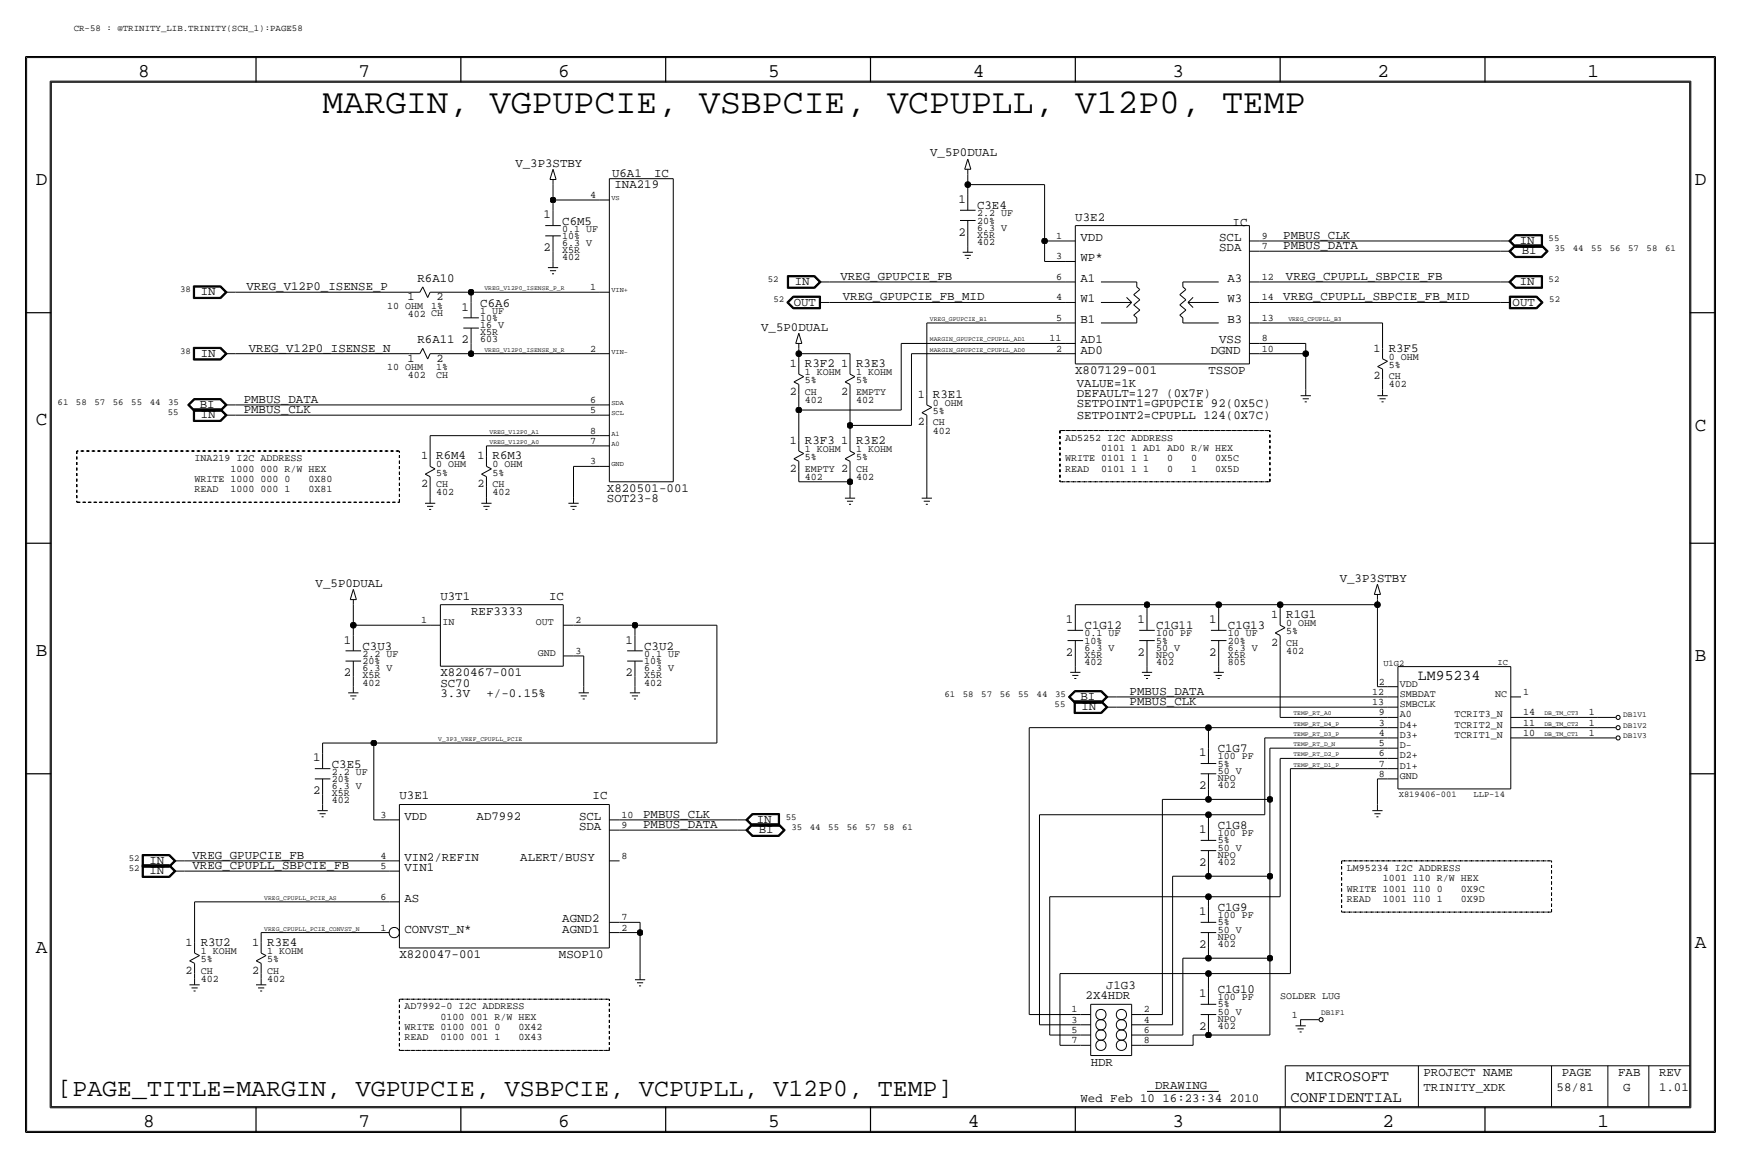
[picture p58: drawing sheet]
<svg xmlns="http://www.w3.org/2000/svg" width="432mm" height="287mm" viewBox="0 0 432 287" stroke-linecap="round" stroke-linejoin="round" font-family="sans-serif">
<defs><g id="words">
<text font-size="8.6" x="80" y="28">MARGIN, VGPUPCIE, VSBPCIE, VCPUPLL, V12P0, TEMP</text>
<text font-size="6.2" x="14.3" y="271.6">[PAGE_TITLE=MARGIN, VGPUPCIE, VSBPCIE, VCPUPLL, V12P0, TEMP]</text>
<g font-size="4.8">
<text x="34.3" y="19.1">8</text>
<text x="88.9" y="19.1">7</text>
<text x="138.4" y="19.1">6</text>
<text x="190.5" y="19.1">5</text>
<text x="241.3" y="19.1">4</text>
<text x="290.8" y="19.1">3</text>
<text x="341.6" y="19.1">2</text>
<text x="393.7" y="19.1">1</text>
<text x="8.9" y="45.8">D</text>
<text x="420.4" y="45.8">D</text>
<text x="8.9" y="105.5">C</text>
<text x="420.4" y="106.7">C</text>
<text x="8.9" y="162.6">B</text>
<text x="420.4" y="163.9">B</text>
<text x="8.9" y="236.3">A</text>
<text x="420.4" y="235">A</text>
<text x="35.5" y="279.4">8</text>
<text x="88.9" y="279.4">7</text>
<text x="138.4" y="279.4">6</text>
<text x="190.5" y="279.4">5</text>
<text x="240" y="279.4">4</text>
<text x="290.8" y="279.4">3</text>
<text x="342.9" y="279.4">2</text>
<text x="396.2" y="279.4">1</text>
</g>
<g font-size="3.8">
<text x="323.9" y="268">MICROSOFT</text>
<text x="320" y="273.1">CONFIDENTIAL</text>
</g>
<text font-size="3.7" x="351.7" y="168.7">LM95234</text>
<g font-size="3.1">
<text x="127.8" y="41.3">V_3P3STBY</text>
<text x="230.7" y="38.8">V_5P0DUAL</text>
<text x="151.8" y="43.9">U6A1</text>
<text x="152.4" y="46.6">INA219</text>
<text x="162.2" y="43.9">IC</text>
<text x="237.7" y="50.3">1</text>
<text x="242.3" y="51.9">C3E4</text>
<text x="134.8" y="54.2">1</text>
<text x="139.4" y="55.7">C6M5</text>
<text x="237.7" y="58.5">2</text>
<text x="266.7" y="54.7">U3E2</text>
<text x="268" y="59.7">VDD</text>
<text x="302.4" y="59.7">SCL</text>
<text x="305.7" y="55.9">IC</text>
<text x="318.3" y="59.2">PMBUS_CLK</text>
<text x="134.8" y="62.3">2</text>
<text x="268" y="64.8">WP*</text>
<text x="302.4" y="62.3">SDA</text>
<text x="318.3" y="61.8">PMBUS_DATA</text>
<text x="376.9" y="60.5">IN</text>
<text x="377.4" y="63">BI</text>
<text x="61.1" y="71.9">VREG_V12P0_ISENSE_P</text>
<text x="103.5" y="69.9">R6A10</text>
<text x="197.1" y="70.7">IN</text>
<text x="208.4" y="69.4">VREG_GPUPCIE_FB</text>
<text x="268" y="69.9">A1</text>
<text x="304.4" y="69.9">A3</text>
<text x="318.9" y="69.4">VREG_CPUPLL_SBPCIE_FB</text>
<text x="376.9" y="70.7">IN</text>
<text x="49.8" y="73.2">IN</text>
<text x="114.5" y="77">1</text>
<text x="119.1" y="76">C6A6</text>
<text x="196.8" y="75.7">OUT</text>
<text x="209" y="74.5">VREG_GPUPCIE_FB_MID</text>
<text x="268" y="75">W1</text>
<text x="304.4" y="75">W3</text>
<text x="318.3" y="74.5">VREG_CPUPLL_SBPCIE_FB_MID</text>
<text x="375.2" y="75.7">OUT</text>
<text x="188.8" y="81.9">V_5P0DUAL</text>
<text x="268" y="80.1">B1</text>
<text x="304.4" y="80.1">B3</text>
<text x="49.8" y="88.4">IN</text>
<text x="61.7" y="87.2">VREG_V12P0_ISENSE_N</text>
<text x="103.5" y="85.1">R6A11</text>
<text x="114.5" y="85.1">2</text>
<text x="268" y="85.1">AD1</text>
<text x="268" y="87.7">AD0</text>
<text x="300.3" y="87.7">DGND</text>
<text x="302.4" y="85.1">VSS</text>
<text x="344.4" y="87.2">R3F5</text>
<text x="199.6" y="91">R3F2</text>
<text x="212.3" y="91">R3E3</text>
<text x="266.7" y="92.8">X807129-001</text>
<text x="267.1" y="95.9">VALUE=1K</text>
<text x="299.7" y="92.8">TSSOP</text>
<text x="49.5" y="101.1">BI</text>
<text x="60.5" y="99.9">PMBUS_DATA</text>
<text x="231.4" y="98.6">R3E1</text>
<text x="267.1" y="98.4">DEFAULT=127 (0X7F)</text>
<text x="267.1" y="100.9">SETPOINT1=GPUPCIE 92(0X5C)</text>
<text x="49.8" y="103.7">IN</text>
<text x="60.5" y="102.4">PMBUS_CLK</text>
<text x="267.1" y="103.9">SETPOINT2=CPUPLL 124(0X7C)</text>
<text x="108.2" y="113.8">R6M4</text>
<text x="122.2" y="113.8">R6M3</text>
<text x="199.6" y="110">R3F3</text>
<text x="212.3" y="110">R3E2</text>
<text x="150.5" y="124.5">SOT23-8</text>
<text x="150.5" y="122">X820501-001</text>
<text x="78.3" y="145.4">V_5P0DUAL</text>
<text x="109.2" y="148.6">U3T1</text>
<text x="136.2" y="148.6">IC</text>
<text x="332.3" y="144.2">V_3P3STBY</text>
<text x="116.8" y="152.4">REF3333</text>
<text x="264.4" y="154.5">1</text>
<text x="282.1" y="154.5">1</text>
<text x="299.9" y="154.5">1</text>
<text x="319" y="153.2">R1G1</text>
<text x="85.3" y="159.6">1</text>
<text x="89.9" y="161.1">C3U3</text>
<text x="155.1" y="159.6">1</text>
<text x="159.8" y="161.1">C3U2</text>
<text x="269" y="156">C1G12</text>
<text x="286.8" y="156">C1G11</text>
<text x="304.5" y="156">C1G13</text>
<text x="85.3" y="167.7">2</text>
<text x="109.2" y="167.7">X820467-001</text>
<text x="155.1" y="167.7">2</text>
<text x="264.4" y="162.6">2</text>
<text x="282.1" y="162.6">2</text>
<text x="299.9" y="162.6">2</text>
<text x="109.2" y="170.2">SC70</text>
<text x="109.2" y="172.8">3.3V</text>
<text x="120.7" y="172.8">+/-0.15%</text>
<text x="268" y="173.5">BI</text>
<text x="280.2" y="172.3">PMBUS_DATA</text>
<text x="268.2" y="176.1">IN</text>
<text x="280.2" y="174.8">PMBUS_CLK</text>
<text x="77.7" y="188.8">1</text>
<text x="82.3" y="190.3">C3E5</text>
<text x="297.4" y="187.5">1</text>
<text x="302" y="186.5">C1G7</text>
<text x="77.7" y="196.9">2</text>
<text x="297.4" y="195.6">2</text>
<text x="99.1" y="198.2">U3E1</text>
<text x="100.3" y="203.3">VDD</text>
<text x="118.2" y="203.3">AD7992</text>
<text x="143.6" y="203.3">SCL</text>
<text x="147" y="198.2">IC</text>
<text x="159.5" y="202.7">PMBUS_CLK</text>
<text x="143.6" y="205.8">SDA</text>
<text x="159.5" y="205.3">PMBUS_DATA</text>
<text x="187.7" y="204">IN</text>
<text x="188.2" y="206.6">BI</text>
<text x="297.4" y="206.6">1</text>
<text x="302" y="205.5">C1G8</text>
<text x="37.1" y="214.2">IN</text>
<text x="47.8" y="215.4">VREG_CPUPLL_SBPCIE_FB</text>
<text x="47.8" y="212.9">VREG_GPUPCIE_FB</text>
<text x="100.3" y="213.4">VIN2/REFIN</text>
<text x="100.3" y="216">VIN1</text>
<text x="129" y="213.4">ALERT/BUSY</text>
<text x="297.4" y="214.7">2</text>
<text x="37.1" y="216.7">IN</text>
<text x="100.3" y="223.6">AS</text>
<text x="297.4" y="226.9">1</text>
<text x="302" y="225.9">C1G9</text>
<text x="100.3" y="231.2">CONVST_N*</text>
<text x="139.4" y="228.7">AGND2</text>
<text x="139.5" y="231.2">AGND1</text>
<text x="49.8" y="234.5">R3U2</text>
<text x="66.3" y="234.5">R3E4</text>
<text x="99.1" y="237.5">X820047-001</text>
<text x="138.6" y="237.5">MSOP10</text>
<text x="297.4" y="235">2</text>
<text x="274.3" y="245.2">J1G3</text>
<text x="269.2" y="247.7">2X4HDR</text>
<text x="297.4" y="247.2">1</text>
<text x="302" y="246.2">C1G10</text>
<text x="297.4" y="255.3">2</text>
<text x="270.5" y="264.2">HDR</text>
<text x="353.1" y="266.8">PROJECT NAME</text>
<text x="387.3" y="266.8">PAGE</text>
<text x="401.3" y="266.8">FAB</text>
<text x="411.5" y="266.8">REV</text>
<text x="268" y="273.1">Wed Feb 10 16:23:34 2010</text>
<text x="286.5" y="270.1">DRAWING</text>
<text x="353.1" y="270.6">TRINITY_XDK</text>
<text x="386.1" y="270.6">58/81</text>
<text x="402.6" y="270.6">G</text>
<text x="411.5" y="270.6">1.01</text>
</g>
<g font-size="2.9">
<text x="101.1" y="74.5">1</text>
<text x="108.3" y="74.5">2</text>
<text x="101.1" y="89.7">1</text>
<text x="108.3" y="89.7">2</text>
<text x="340.7" y="87.2">1</text>
<text x="195.9" y="91">1</text>
<text x="208.6" y="91">1</text>
<text x="340.7" y="94">2</text>
<text x="195.9" y="97.8">2</text>
<text x="208.6" y="97.8">2</text>
<text x="227.6" y="98.6">1</text>
<text x="227.6" y="105.5">2</text>
<text x="104.4" y="113.8">1</text>
<text x="118.4" y="113.8">1</text>
<text x="195.9" y="110">1</text>
<text x="208.6" y="110">1</text>
<text x="195.9" y="116.9">2</text>
<text x="208.6" y="116.9">2</text>
<text x="104.4" y="120.7">2</text>
<text x="118.4" y="120.7">2</text>
<text x="315.3" y="153.2">1</text>
<text x="315.3" y="160.1">2</text>
<text x="46" y="234.5">1</text>
<text x="62.5" y="234.5">1</text>
<text x="46" y="241.3">2</text>
<text x="62.5" y="241.3">2</text>
</g>
<g font-size="2.5">
<text x="146.4" y="49.1">4</text>
<text x="242.3" y="53.6">2.2 UF</text>
<text x="139.4" y="59.2">10%</text>
<text x="139.4" y="57.5">0.1 UF</text>
<text x="242.3" y="55.4">20%</text>
<text x="242.3" y="59">X5R</text>
<text x="242.3" y="57.2">6.3 V</text>
<text x="262" y="59.2">1</text>
<text x="312.9" y="59.2">9</text>
<text x="139.4" y="61">6.3 V</text>
<text x="139.4" y="64.6">402</text>
<text x="139.4" y="62.8">X5R</text>
<text x="242.3" y="60.8">402</text>
<text x="262" y="64.3">3</text>
<text x="312.9" y="61.8">7</text>
<text x="146.4" y="71.9">1</text>
<text x="262" y="69.4">6</text>
<text x="312.9" y="69.4">12</text>
<text x="96.1" y="76.5">10 OHM</text>
<text x="106.9" y="76.5">1%</text>
<text x="119.1" y="77.8">1 UF</text>
<text x="262" y="74.5">4</text>
<text x="312.9" y="74.5">14</text>
<text x="101.1" y="78.5">402 CH</text>
<text x="119.1" y="79.6">10%</text>
<text x="119.1" y="83.1">X5R</text>
<text x="119.1" y="81.3">16 V</text>
<text x="262" y="79.6">5</text>
<text x="312.9" y="79.6">13</text>
<text x="119.1" y="84.9">603</text>
<text x="146.4" y="87.2">2</text>
<text x="260.3" y="84.6">11</text>
<text x="262" y="87.2">2</text>
<text x="312.9" y="84.6">8</text>
<text x="312.9" y="87.2">10</text>
<text x="344.4" y="89.2">0 OHM</text>
<text x="96.1" y="91.7">10 OHM</text>
<text x="101.1" y="93.8">402</text>
<text x="108.2" y="91.7">1%</text>
<text x="108.2" y="93.7">CH</text>
<text x="199.6" y="93">1 KOHM</text>
<text x="199.6" y="95">5%</text>
<text x="212.3" y="93">1 KOHM</text>
<text x="212.3" y="95">5%</text>
<text x="344.4" y="91.2">5%</text>
<text x="344.4" y="94">CH</text>
<text x="146.4" y="99.9">6</text>
<text x="199.6" y="99.9">402</text>
<text x="199.6" y="97.8">CH</text>
<text x="212.3" y="97.8">EMPTY</text>
<text x="212.3" y="99.9">402</text>
<text x="231.4" y="100.6">0 OHM</text>
<text x="344.4" y="96.1">402</text>
<text x="146.4" y="102.4">5</text>
<text x="146.4" y="107.5">8</text>
<text x="231.4" y="102.7">5%</text>
<text x="231.4" y="105.5">CH</text>
<text x="231.4" y="107.5">402</text>
<text x="146.4" y="110">7</text>
<text x="199.6" y="112.1">1 KOHM</text>
<text x="212.3" y="112.1">1 KOHM</text>
<text x="264.2" y="109.3">AD5252 I2C ADDRESS</text>
<text x="273.1" y="111.8">0101 1 AD1 AD0 R/W HEX</text>
<text x="48.3" y="119.4">WRITE 1000 000 0</text>
<text x="48.3" y="114.3">INA219 I2C ADDRESS</text>
<text x="57.2" y="116.9">1000 000 R/W HEX</text>
<text x="76.5" y="119.4">0X80</text>
<text x="108.2" y="117.9">5%</text>
<text x="108.2" y="115.9">0 OHM</text>
<text x="122.2" y="115.9">0 OHM</text>
<text x="122.2" y="117.9">5%</text>
<text x="146.4" y="115.1">3</text>
<text x="199.6" y="114.1">5%</text>
<text x="199.6" y="118.9">402</text>
<text x="199.6" y="116.9">EMPTY</text>
<text x="212.3" y="116.9">CH</text>
<text x="212.3" y="114.1">5%</text>
<text x="212.3" y="118.9">402</text>
<text x="264.2" y="116.9">READ</text>
<text x="264.2" y="114.4">WRITE 0101 1 1</text>
<text x="273.1" y="116.9">0101 1 1</text>
<text x="289.5" y="116.9">0</text>
<text x="289.5" y="114.4">0</text>
<text x="295.4" y="116.9">1</text>
<text x="295.4" y="114.4">0</text>
<text x="301.4" y="116.9">0X5D</text>
<text x="301.4" y="114.4">0X5C</text>
<text x="48.3" y="122">READ</text>
<text x="57.2" y="122">1000 000 1</text>
<text x="76.5" y="122">0X81</text>
<text x="108.2" y="120.7">CH</text>
<text x="108.2" y="122.7">402</text>
<text x="122.2" y="122.7">402</text>
<text x="122.2" y="120.7">CH</text>
<text x="104.5" y="154.5">1</text>
<text x="109.7" y="155">IN</text>
<text x="132.9" y="155">OUT</text>
<text x="142.7" y="154.5">2</text>
<text x="319" y="155.2">0 OHM</text>
<text x="269" y="157.8">0.1 UF</text>
<text x="269" y="159.6">10%</text>
<text x="269" y="161.3">6.3 V</text>
<text x="286.8" y="157.8">100 PF</text>
<text x="286.8" y="159.6">5%</text>
<text x="286.8" y="161.3">50 V</text>
<text x="304.5" y="159.6">20%</text>
<text x="304.5" y="161.3">6.3 V</text>
<text x="304.5" y="157.8">10 UF</text>
<text x="319" y="160.1">CH</text>
<text x="319" y="157.3">5%</text>
<text x="89.9" y="162.9">2.2 UF</text>
<text x="89.9" y="166.4">6.3 V</text>
<text x="89.9" y="164.6">20%</text>
<text x="133.4" y="162.6">GND</text>
<text x="142.7" y="162.1">3</text>
<text x="159.8" y="164.6">10%</text>
<text x="159.8" y="162.9">0.1 UF</text>
<text x="159.8" y="166.4">6.3 V</text>
<text x="269" y="164.9">402</text>
<text x="269" y="163.1">X5R</text>
<text x="286.8" y="163.1">NPO</text>
<text x="286.8" y="164.9">402</text>
<text x="304.5" y="163.1">X5R</text>
<text x="304.5" y="164.9">805</text>
<text x="319" y="162.1">402</text>
<text x="89.9" y="168.2">X5R</text>
<text x="89.9" y="170">402</text>
<text x="159.8" y="170">402</text>
<text x="159.8" y="168.2">X5R</text>
<text x="340.3" y="172.3">12</text>
<text x="342" y="169.7">2</text>
<text x="347.2" y="170.2">VDD</text>
<text x="347.2" y="172.8">SMBDAT</text>
<text x="370.8" y="172.8">NC</text>
<text x="377.7" y="172.3">1</text>
<text x="340.3" y="174.8">13</text>
<text x="342" y="179.9">3</text>
<text x="342" y="177.3">9</text>
<text x="347.2" y="175.3">SMBCLK</text>
<text x="347.2" y="177.9">A0</text>
<text x="360.8" y="177.8">TCRIT3_N</text>
<text x="377.7" y="177.3">14</text>
<text x="377.7" y="179.9">11</text>
<text x="394.1" y="179.9">1</text>
<text x="394.1" y="177.3">1</text>
<text x="342" y="182.4">4</text>
<text x="342" y="185">5</text>
<text x="347.2" y="185.5">D-</text>
<text x="347.2" y="180.4">D4+</text>
<text x="347.2" y="182.9">D3+</text>
<text x="360.8" y="182.9">TCRIT1_N</text>
<text x="360.8" y="180.4">TCRIT2_N</text>
<text x="377.7" y="182.4">10</text>
<text x="394.1" y="182.4">1</text>
<text x="302" y="190">5%</text>
<text x="302" y="188.3">100 PF</text>
<text x="302" y="191.8">50 V</text>
<text x="342" y="187.5">6</text>
<text x="342" y="190">7</text>
<text x="347.2" y="188">D2+</text>
<text x="347.2" y="190.6">D1+</text>
<text x="82.3" y="197.4">X5R</text>
<text x="82.3" y="192.1">2.2 UF</text>
<text x="82.3" y="195.6">6.3 V</text>
<text x="82.3" y="193.9">20%</text>
<text x="302" y="193.6">NPO</text>
<text x="302" y="195.4">402</text>
<text x="342" y="192.6">8</text>
<text x="347.2" y="193.1">GND</text>
<text x="82.3" y="199.2">402</text>
<text x="94.3" y="202.7">3</text>
<text x="154.2" y="202.7">10</text>
<text x="154.2" y="205.3">9</text>
<text x="302" y="209.1">5%</text>
<text x="302" y="207.3">100 PF</text>
<text x="94.3" y="212.9">4</text>
<text x="94.3" y="215.4">5</text>
<text x="154.2" y="212.9">8</text>
<text x="302" y="214.4">402</text>
<text x="302" y="212.6">NPO</text>
<text x="302" y="210.9">50 V</text>
<text x="334" y="216">LM95234 I2C ADDRESS</text>
<text x="334" y="221">WRITE 1001 110 0</text>
<text x="342.9" y="218.5">1001 110 R/W HEX</text>
<text x="362.3" y="221">0X9C</text>
<text x="94.3" y="223.1">6</text>
<text x="302" y="227.6">100 PF</text>
<text x="334" y="223.6">READ</text>
<text x="342.9" y="223.6">1001 110 1</text>
<text x="362.3" y="223.6">0X9D</text>
<text x="94.3" y="230.7">1</text>
<text x="154.2" y="228.1">7</text>
<text x="154.2" y="230.7">2</text>
<text x="302" y="229.4">5%</text>
<text x="302" y="233">NPO</text>
<text x="302" y="231.2">50 V</text>
<text x="49.8" y="236.5">1 KOHM</text>
<text x="49.8" y="238.6">5%</text>
<text x="66.3" y="238.6">5%</text>
<text x="66.3" y="236.5">1 KOHM</text>
<text x="302" y="234.7">402</text>
<text x="49.8" y="243.4">402</text>
<text x="49.8" y="241.4">CH</text>
<text x="66.3" y="243.4">402</text>
<text x="66.3" y="241.4">CH</text>
<text x="100.3" y="250.2">AD7992-0 I2C ADDRESS</text>
<text x="265.8" y="251">1</text>
<text x="283.7" y="251">2</text>
<text x="302" y="248">100 PF</text>
<text x="302" y="249.7">5%</text>
<text x="302" y="251.5">50 V</text>
<text x="317.5" y="247.7">SOLDER LUG</text>
<text x="100.3" y="255.3">WRITE 0100 001 0</text>
<text x="100.3" y="257.9">READ</text>
<text x="109.3" y="257.9">0100 001 1</text>
<text x="109.3" y="252.8">0100 001 R/W HEX</text>
<text x="128.6" y="255.3">0X42</text>
<text x="128.6" y="257.9">0X43</text>
<text x="265.8" y="256.1">5</text>
<text x="265.8" y="253.5">3</text>
<text x="283.7" y="256.1">6</text>
<text x="283.7" y="253.5">4</text>
<text x="302" y="253.3">NPO</text>
<text x="302" y="255.1">402</text>
<text x="320.4" y="252.3">1</text>
<text x="265.8" y="258.6">7</text>
<text x="283.7" y="258.6">8</text>
</g>
<g font-size="2.3">
<text x="18.3" y="7.7">CR-58 : @TRINITY_LIB.TRINITY(SCH_1):PAGE58</text>
<text x="384.1" y="59.7">55</text>
<text x="385.5" y="62.3">35</text>
<text x="390.1" y="62.3">44</text>
<text x="394.7" y="62.3">55</text>
<text x="399.2" y="62.3">56</text>
<text x="403.8" y="62.3">57</text>
<text x="408.4" y="62.3">58</text>
<text x="413" y="62.3">61</text>
<text x="190.4" y="69.9">52</text>
<text x="384.1" y="69.9">52</text>
<text x="44.7" y="72.4">38</text>
<text x="191.8" y="75">52</text>
<text x="384.3" y="75">52</text>
<text x="44.7" y="87.7">38</text>
<text x="14.3" y="100.4">61</text>
<text x="18.8" y="100.4">58</text>
<text x="23.4" y="100.4">57</text>
<text x="28" y="100.4">56</text>
<text x="32.6" y="100.4">55</text>
<text x="37.1" y="100.4">44</text>
<text x="41.7" y="100.4">35</text>
<text x="41.6" y="102.9">55</text>
<text x="234.2" y="172.8">61</text>
<text x="238.8" y="172.8">58</text>
<text x="243.4" y="172.8">57</text>
<text x="248" y="172.8">56</text>
<text x="252.5" y="172.8">55</text>
<text x="257.1" y="172.8">44</text>
<text x="261.7" y="172.8">35</text>
<text x="261.6" y="175.3">55</text>
<text x="194.9" y="203.3">55</text>
<text x="196.3" y="205.8">35</text>
<text x="200.9" y="205.8">44</text>
<text x="205.4" y="205.8">55</text>
<text x="210" y="205.8">56</text>
<text x="214.6" y="205.8">57</text>
<text x="219.2" y="205.8">58</text>
<text x="223.7" y="205.8">61</text>
<text x="32" y="216">52</text>
<text x="32" y="213.4">52</text>
</g>
<g font-size="2.2">
<text x="343.1" y="165">U1G2</text>
<text x="371.4" y="164.9">IC</text>
<text x="346.9" y="197.5">X819406-001</text>
<text x="365.5" y="197.6">LLP-14</text>
</g>
<g font-size="2">
<text x="402.6" y="177.9">DB1V1</text>
<text x="402.6" y="182.9">DB1V3</text>
<text x="402.6" y="180.4">DB1V2</text>
<text x="327.7" y="251.5">DB1F1</text>
</g>
<g font-size="1.7">
<text x="151.6" y="49.6">VS</text>
<text x="151.6" y="72.4">VIN+</text>
<text x="151.6" y="87.7">VIN-</text>
<text x="151.6" y="100.4">SDA</text>
<text x="151.6" y="102.9">SCL</text>
<text x="151.6" y="108">A1</text>
<text x="151.6" y="110.5">A0</text>
<text x="151.6" y="115.6">GND</text>
</g>
<g font-size="1.6">
<text x="120.1" y="71.9">VREG_V12P0_ISENSE_P_R</text>
<text x="230.6" y="79.6">VREG_GPUPCIE_B1</text>
<text x="319.5" y="79.6">VREG_CPUPLL_B3</text>
<text x="120.1" y="87.2">VREG_V12P0_ISENSE_N_R</text>
<text x="230.6" y="87.2">MARGIN_GPUPCIE_CPUPLL_AD0</text>
<text x="230.6" y="84.6">MARGIN_GPUPCIE_CPUPLL_AD1</text>
<text x="121.4" y="107.5">VREG_V12P0_A1</text>
<text x="121.4" y="110">VREG_V12P0_A0</text>
<text x="320.8" y="179.9">TEMP_RT_D4_P</text>
<text x="320.8" y="177.3">TEMP_RT_A0</text>
<text x="383" y="179.9">DB_TM_CT2</text>
<text x="383" y="177.3">DB_TM_CT3</text>
<text x="108.7" y="183.7">V_3P3_VREF_CPUPLL_PCIE</text>
<text x="320.8" y="182.4">TEMP_RT_D3_P</text>
<text x="320.8" y="185">TEMP_RT_D_N</text>
<text x="383" y="182.4">DB_TM_CT1</text>
<text x="320.8" y="187.5">TEMP_RT_D2_P</text>
<text x="320.8" y="190">TEMP_RT_D1_P</text>
<text x="65.5" y="223.1">VREG_CPUPLL_PCIE_AS</text>
<text x="65.5" y="230.7">VREG_CPUPLL_PCIE_CONVST_N</text>
</g>
</g></defs>
<!-- layer: Nets -->
<g fill="none" stroke="#000" stroke-width=".25">
<path d="M137.2 49.6h11.4zM137.2 49.6v2.5zM137.2 45.8v3.8zM240 58.5v2.5zM240 45.8h19.1zM240 43.2v2.6zM240 45.8v2.5zM259.1 59.7h5.1zM259.1 59.7v5.1zM259.1 45.8v13.9zM312.4 59.7h59.7zM58.4 72.4h43.2z"/>
<path d="M109.2 72.4h7.6zM116.8 72.4v2.6zM116.8 72.4h31.8zM137.2 62.3v2.5zM205.7 69.9h58.5zM205.7 75h58.5zM259.1 64.8h5.1zM312.4 62.3h59.7zM312.4 69.9h59.7zM312.4 75h59.7zM58.4 87.7h43.2zM109.2 87.7h7.6z"/>
<path d="M116.8 85.1v2.6zM116.8 87.7h31.8zM198.1 97.8v3.9zM198.1 87.7h12.7zM198.1 87.7v2.5zM198.1 86.4v1.3zM210.8 97.8v7.7zM210.8 87.7v2.5zM223.5 85.1v16.6zM223.5 85.1h40.7zM226.1 87.7h38.1zM226.1 87.7v17.8z"/>
<path d="M229.9 80.1h34.3zM229.9 80.1v17.7zM312.4 80.1h30.5zM312.4 85.1h11.4zM312.4 87.7h11.4zM323.8 85.1v2.6zM323.8 87.7v8.9zM342.9 80.1v6.3zM342.9 94v2.6zM58.4 102.9h90.2zM58.4 100.4h90.2zM106.7 108h41.9z"/>
<path d="M106.7 108v5.1zM120.6 110.5h28zM120.6 110.5v2.6zM142.2 115.6h6.4zM142.2 115.6v7.6zM198.1 101.7h25.4zM198.1 101.7v7.6zM198.1 116.9v2.5zM198.1 119.4h12.7zM210.8 105.5v3.8zM210.8 116.9v2.5zM210.8 119.4v2.6z"/>
<path d="M210.8 105.5h15.3zM229.9 105.5v16.5zM106.7 120.7v2.5zM120.6 120.7v2.5zM87.6 155h19.1zM87.6 149.9v5.1zM87.6 155v2.5zM142.2 155h15.3zM157.5 155h20.3zM157.5 155v2.5zM177.8 155v29.2zM266.7 149.9v2.6z"/>
<path d="M266.7 149.9h17.8zM284.5 149.9h17.8zM284.5 149.9v2.6zM302.3 149.9v2.6zM302.3 149.9h15.2zM317.5 149.9v2.6zM317.5 149.9h24.1zM341.6 149.9v20.3zM341.6 148.6v1.3zM87.6 167.7v2.5zM142.2 162.6h2.6zM144.8 162.6v7.6z"/>
<path d="M157.5 167.7v2.5zM266.7 162.6v2.6zM276.9 172.8h67.3zM276.9 175.3h67.3zM284.5 162.6v2.6zM302.3 162.6v2.6zM317.5 177.9h26.7zM317.5 160.1v17.8zM341.6 170.2h2.6zM377.2 177.9h19zM80 184.2v2.5zM80 196.9v2.5z"/>
<path d="M80 184.2h12.7zM92.7 184.2h85.1zM92.7 184.2v19.1zM255.3 180.4v71.1zM255.3 180.4h44.4zM288.3 198.2v53.3zM288.3 198.2h11.4zM299.7 180.4h44.5zM299.7 180.4v5.1zM299.7 195.6v2.6zM299.7 198.2h15.3zM313.7 182.9h30.5z"/>
<path d="M313.7 182.9v19.1zM315 185.5h29.2zM315 185.5v12.7zM315 198.2v19zM317.5 188h26.7zM317.5 188v34.3zM320 190.6h24.2zM320 190.6v50.8zM341.6 193.1h2.6zM341.6 193.1v6.3zM377.2 182.9h19zM377.2 180.4h19z"/>
<path d="M45.7 216h50.8zM45.7 213.4h50.8zM92.7 203.3h3.8zM153.7 205.8h29.2zM153.7 203.3h29.2zM257.8 202h41.9zM257.8 202v52.1zM290.8 217.2h8.9zM290.8 217.2v36.9zM299.7 202v2.5zM299.7 214.7v2.5zM299.7 217.2h15.3z"/>
<path d="M299.7 202h14zM315 217.2v20.3zM48.3 223.6v10.1zM48.3 223.6h48.2zM64.8 231.2v2.5zM64.8 231.2h31.7zM153.7 228.7h5zM153.7 231.2h5.1zM158.7 228.7v2.5zM158.7 231.2v10.2zM260.3 222.3h39.4zM260.3 222.3v34.3z"/>
<path d="M293.4 237.5h6.3zM293.4 237.5v19.1zM299.7 222.3v2.5zM299.7 235v2.5zM299.7 237.5h15.3zM299.7 222.3h17.8zM315 237.5v19.1zM48.3 241.4v1.2zM64.8 241.4v1.2zM255.3 251.5h12.7zM257.8 254.1h10.2zM260.3 256.6h7.7z"/>
<path d="M262.9 241.4h36.8zM262.9 241.4v17.7zM262.9 259.1h5.1zM283.2 251.5h5.1zM283.2 256.6h10.2zM283.2 259.1h12.7zM283.2 254.1h7.6zM295.9 256.6h3.8zM295.9 256.6v2.5zM299.7 241.4v3.8zM299.7 255.3v1.3zM299.7 256.6h15.3z"/>
<path d="M299.7 241.4h20.3z"/>
</g>
<g fill="none" stroke="#000" stroke-width=".25" stroke-dasharray=".7 .7" stroke-linecap="butt">
<path d="M19 111.8v12.7zM19.1 111.8h80zM99.1 111.8v12.7zM262.9 106.7h52.1zM262.9 119.4h52.1zM262.9 106.7v12.7zM315 106.7v12.7zM19 124.5h80.1zM332.7 213.4v12.7zM332.7 213.4h52.1zM384.8 213.4v12.7zM332.7 226.1h52.1z"/>
<path d="M99.1 247.7h52zM99.1 247.7v12.7zM151.1 247.7v12.7zM99.1 260.4h52z"/>
</g>
<g fill="#000" stroke="#000" stroke-width=".25">
<circle cx="137.2" cy="49.6" r=".72"/>
<circle cx="240" cy="45.8" r=".72"/>
<circle cx="259.1" cy="59.7" r=".72"/>
<circle cx="116.8" cy="72.4" r=".72"/>
<circle cx="116.8" cy="87.7" r=".72"/>
<circle cx="198.1" cy="87.7" r=".72"/>
<circle cx="323.9" cy="87.7" r=".72"/>
<circle cx="198.1" cy="101.7" r=".72"/>
<circle cx="210.8" cy="119.4" r=".72"/>
<circle cx="210.8" cy="105.5" r=".72"/>
<circle cx="87.6" cy="155" r=".72"/>
<circle cx="157.5" cy="155" r=".72"/>
<circle cx="284.5" cy="149.9" r=".72"/>
<circle cx="302.3" cy="149.9" r=".72"/>
<circle cx="317.5" cy="149.9" r=".72"/>
<circle cx="341.6" cy="149.9" r=".72"/>
<circle cx="92.7" cy="184.2" r=".72"/>
<circle cx="299.7" cy="180.4" r=".72"/>
<circle cx="299.7" cy="198.2" r=".72"/>
<circle cx="315" cy="198.2" r=".72"/>
<circle cx="299.7" cy="202" r=".72"/>
<circle cx="299.7" cy="217.2" r=".72"/>
<circle cx="315" cy="217.2" r=".72"/>
<circle cx="158.7" cy="231.2" r=".72"/>
<circle cx="299.7" cy="237.5" r=".72"/>
<circle cx="299.7" cy="222.3" r=".72"/>
<circle cx="315" cy="237.5" r=".72"/>
<circle cx="299.7" cy="241.4" r=".72"/>
<circle cx="299.7" cy="256.6" r=".72"/>
</g>
<!-- layer: Components -->
<g fill="none" stroke="#000" stroke-width=".25">
<path d="M240 39.4l-.7 2.6zM240 39.4l.8 2.6zM135.2 55.9h3.9zM135.2 58.5h3.9zM136.4 44.5h1.5zM137.2 42l-.8 2.5zM137.2 58.5v3.8zM137.2 52.1v3.8zM137.2 44.5v1.3zM137.2 42l.7 2.5zM148.6 49.6h2.5zM151.1 44.3h15.9z"/>
<path d="M151.1 44.3v75.1zM167 44.3v75.1zM238.1 52.1h3.9zM238.1 54.7h3.9zM239.3 42h1.5zM240 54.7v3.8zM240 48.3v3.8zM240 42v1.2zM264.2 59.7h2.5zM266.7 55.9h43.2zM266.7 55.9v34.3zM309.9 59.7h2.5z"/>
<path d="M309.9 55.9v34.3zM372.1 59.7h2.6zM374.2 59.7l1.6 1.6zM374.2 59.7l1.6-1.5zM374.3 59.7l1.5-1.4zM374.3 59.7l1.5 1.5zM374.5 59.7l1.4-1.3zM374.5 59.7l1.4 1.4zM374.6 59.7l1.3 1.3zM375.8 58.2h6.8zM375.8 58.3h6.7zM375.9 58.4h6.5z"/>
<path d="M375.9 58.5h6.4zM375.9 58.5l-1.3 1.2zM382.3 58.5v2.5zM382.4 58.4v2.7zM382.5 58.3v2.9zM382.6 58.2v3.1zM48 70.9h6.8zM48 70.9v3.1zM48 74h6.8zM48.1 71h6.6zM48.1 71v2.9zM48.1 73.9h6.6z"/>
<path d="M48.2 71.1v2.7zM48.2 73.8h6.5zM48.2 71.1h6.5zM48.3 71.2h6.3zM48.3 71.2v2.5zM48.3 73.7h6.3zM54.6 71.2l1.3 1.2zM54.6 73.7l1.3-1.3zM54.7 73.8l1.3-1.4zM54.7 71.1l1.3 1.3zM54.7 73.9l1.5-1.5zM54.7 71l1.5 1.4z"/>
<path d="M54.8 74l1.5-1.6zM54.8 70.9l1.5 1.5zM55.9 72.4h2.5zM101.6 72.4h2.5zM104.9 71.1l-.8 1.3zM104.9 71.1l1.2 2.7zM106.7 72.4l-.6 1.4zM106.7 72.4h2.5zM114.9 78.8h3.9zM116.8 75v3.8zM135.9 66.3h2.5zM136.4 67.1h1.5z"/>
<path d="M136.9 67.9h.5zM137.2 64.8v1.5zM148.6 72.4h2.5zM195.1 75l1.6 1.6zM195.1 75l1.6-1.6zM195.3 68.3h6.8zM195.3 75l1.4 1.5zM195.3 75l1.4-1.5zM195.3 68.3v3.2zM195.3 71.5h6.8zM195.4 68.4v3zM195.4 71.4h6.6z"/>
<path d="M195.4 68.4h6.6zM195.4 75l1.4-1.4zM195.4 75l1.4 1.4zM195.5 68.5v2.8zM195.5 71.3h6.5zM195.5 68.5h6.5zM195.6 75l1.2 1.3zM195.6 75l1.3-1.3zM195.6 68.6h6.3zM195.6 68.6v2.6zM195.6 71.2h6.3zM196.7 73.4h6.8z"/>
<path d="M196.7 76.6h6.8zM196.7 73.5h6.7zM196.7 76.5h6.7zM196.8 73.6h6.5zM196.8 76.4h6.5zM196.8 73.7h6.4zM196.8 76.3h6.4zM201.9 68.6l1.3 1.3zM201.9 71.2l1.3-1.3zM202 71.3l1.4-1.4zM202 68.5l1.4 1.4zM202 71.4l1.5-1.5z"/>
<path d="M202 68.4l1.5 1.5zM202.1 71.5l1.6-1.6zM202.1 68.3l1.6 1.6zM203.2 73.7v2.6zM203.2 75h2.5zM203.2 69.9h2.5zM203.3 73.6v2.8zM203.4 73.5v3zM203.5 73.4v3.2zM238.8 62.5h2.5zM239.3 63.3h1.5zM239.8 64.1h.5z"/>
<path d="M240 61v1.5zM264.2 75h2.5zM264.2 69.9h2.5zM264.2 64.8h2.5zM273 75h7.7zM273.1 69.9h8.8zM279.4 73.7l1.3 1.3zM280.7 75l-1.3 1.3zM281.2 78.1l1.5-1.2zM281.2 75.6l1.5-1.3zM281.2 75.6l1.5 1.3zM281.2 73.1l1.5 1.2z"/>
<path d="M281.2 73.1l1.5-1.3zM281.2 78.1l.7 .7zM281.9 78.8v1.3zM281.9 69.9v1.2zM281.9 71.1l.8 .7zM292.6 78.1l.8 .7zM292.6 78.1l1.5-1.2zM292.6 75.6l1.5-1.3zM292.6 75.6l1.5 1.3zM292.6 73.1l1.5-1.3zM292.6 73.1l1.5 1.2zM293.4 78.8v1.3z"/>
<path d="M293.4 69.9h8.9zM293.4 69.9v1.2zM293.4 71.1l.7 .7zM294.6 75h7.7zM294.6 75l1.3 1.3zM295.9 73.7l-1.3 1.3zM309.9 75h2.5zM309.9 62.3h2.5zM309.9 69.9h2.5zM372.1 75h2.6zM372.1 69.9h2.6zM372.1 62.3h2.6z"/>
<path d="M374.2 69.9l1.6 1.6zM374.2 62.3l1.6 1.6zM374.2 69.9l1.6-1.6zM374.2 62.3l1.6-1.6zM374.3 76.6h6.9zM374.3 73.4v3.2zM374.3 69.9l1.5-1.5zM374.3 62.3l1.5-1.5zM374.3 73.4h6.9zM374.3 69.9l1.5 1.5zM374.3 62.3l1.5 1.5zM374.4 73.5v3z"/>
<path d="M374.4 76.5h6.7zM374.4 73.5h6.7zM374.5 69.9l1.4-1.4zM374.5 62.3l1.4-1.4zM374.5 69.9l1.4 1.4zM374.5 62.3l1.4 1.4zM374.5 73.6v2.8zM374.5 76.4h6.6zM374.5 73.6h6.6zM374.6 69.9l1.3 1.3zM374.6 62.3l1.3 1.3zM374.6 73.7h6.4z"/>
<path d="M374.6 73.7v2.6zM374.6 76.3h6.4zM374.6 62.3l1.3-1.3zM375.8 68.3h6.8zM375.8 63.9h6.6zM375.8 60.7h6.6zM375.8 71.5h6.8zM375.8 61.3h6.8zM375.8 68.4h6.7zM375.8 63.8h6.6zM375.8 71.4h6.7zM375.8 61.2h6.7z"/>
<path d="M375.8 60.8h6.6zM375.9 60.9h6.4zM375.9 68.5h6.5zM375.9 63.7h6.4zM375.9 71.3h6.5zM375.9 61.1h6.5zM375.9 68.6h6.4zM375.9 71.2h6.4zM375.9 63.6h6.4zM375.9 61h6.4zM375.9 68.6l-1.3 1.3zM381 73.7l1.3 1.3z"/>
<path d="M381 76.3l1.3-1.3zM381.1 73.6l1.3 1.4zM381.1 76.4l1.3-1.4zM381.1 76.5l1.5-1.5zM381.1 73.5l1.5 1.5zM381.2 73.4l1.5 1.6zM381.2 76.6l1.5-1.6zM382.3 61l1.2 1.3zM382.3 68.6v2.6zM382.3 63.6l1.2-1.3zM382.3 60.9l1.4 1.4zM382.3 63.7l1.4-1.4z"/>
<path d="M382.4 60.8l1.4 1.5zM382.4 68.5v2.8zM382.4 63.8l1.4-1.5zM382.4 60.7l1.6 1.6zM382.4 63.9l1.6-1.6zM382.5 68.4v3zM382.6 68.3v3.2zM48 86.1h6.8zM48 86.1v3.2zM48 89.3h6.8zM48.1 86.2h6.6zM48.1 86.2v3z"/>
<path d="M48.1 89.2h6.6zM48.1 98.8h6.7zM48.2 86.3v2.8zM48.2 89.1h6.5zM48.2 98.9h6.5zM48.2 86.3h6.5zM48.2 99h6.5zM48.3 99.1h6.3zM48.3 86.4h6.3zM48.3 86.4v2.6zM48.3 89h6.3zM54.6 99.1l1.3 1.3z"/>
<path d="M54.6 86.4l1.3 1.3zM54.7 89.1l1.3-1.4zM54.7 99l1.3 1.4zM54.7 86.3l1.3 1.4zM54.7 89.2l1.5-1.5zM54.7 98.9l1.5 1.5zM54.7 86.2l1.5 1.5zM54.8 89.3l1.5-1.6zM54.8 98.8l1.5 1.6zM54.8 86.1l1.5 1.6zM55.9 87.7l-1.3 1.3zM55.9 87.7h2.5z"/>
<path d="M101.6 87.7h2.5zM104.9 86.4l-.8 1.3zM104.9 86.4l1.2 2.6zM106.7 87.7l-.6 1.3zM106.7 87.7h2.5zM114.9 81.3h3.9zM116.8 81.3v3.8zM148.6 87.7h2.5zM196.9 94.7l1.2 .6zM196.9 94.7l2.4-1.3zM197.4 85.1h1.5zM198.1 85.1v1.3z"/>
<path d="M198.1 82.6l.8 2.5zM198.1 95.3v2.5zM198.1 90.2v2.6zM198.1 92.8l1.2 .6zM198.1 82.6l-.7 2.5zM209.6 94.7l1.2 .6zM209.6 94.7l2.4-1.3zM210.8 95.3v2.5zM210.8 90.2v2.6zM210.8 92.8l1.2 .6zM229.9 97.8v2.6zM264.2 87.7h2.5z"/>
<path d="M264.2 85.1h2.5zM264.2 80.1h2.5zM266.7 90.2h43.2zM273.1 80.1h8.8zM293.4 80.1h8.9zM309.9 87.7h2.5zM309.9 85.1h2.5zM309.9 80.1h2.5zM322.6 98.1h2.5zM323.1 98.9h1.5zM323.6 99.6h.5zM323.8 96.6v1.5z"/>
<path d="M341.6 98.1h2.6zM341.7 90.9l2.4-1.3zM341.7 90.9l1.2 .6zM342.1 98.9h1.6zM342.6 99.6h.6zM342.9 96.6v1.5zM342.9 91.5v2.5zM342.9 86.4v2.6zM342.9 89l1.2 .6zM46.5 100.4l1.6 1.6zM46.5 100.4l1.6-1.6zM46.7 100.4l1.5 1.5z"/>
<path d="M46.7 100.4l1.5-1.5zM46.8 100.4l1.4-1.4zM46.8 100.4l1.4 1.4zM47 100.4l1.3-1.3zM47 100.4l1.3 1.3zM48 101.3h6.8zM48 101.3v3.2zM48 104.5h6.8zM48.1 101.4h6.6zM48.1 101.4v3zM48.1 104.4h6.6zM48.1 102h6.7z"/>
<path d="M48.2 101.9h6.5zM48.2 101.5v2.8zM48.2 104.3h6.5zM48.2 101.5h6.5zM48.2 101.8h6.5zM48.3 101.7h6.3zM48.3 101.7v2.5zM48.3 104.2h6.3zM54.6 101.7l1.3 1.2zM54.6 101.7l1.3-1.3zM54.6 104.2l1.3-1.3zM54.7 101.8l1.3-1.4z"/>
<path d="M54.7 104.3l1.3-1.4zM54.7 101.5l1.3 1.4zM54.7 101.9l1.5-1.5zM54.7 104.4l1.5-1.5zM54.7 101.4l1.5 1.5zM54.8 102l1.5-1.6zM54.8 104.5l1.5-1.6zM54.8 101.3l1.5 1.6zM55.9 100.4h2.5zM55.9 102.9h2.5zM105.5 117.6l2.4-1.4zM105.5 117.6l1.2 .6z"/>
<path d="M106.7 118.2v2.5zM106.7 113.1v2.5zM106.7 115.6l1.2 .6zM119.4 117.6l2.5-1.4zM119.4 117.6l1.3 .6zM120.6 118.2v2.5zM120.6 113.1v2.5zM120.6 115.6l1.3 .6zM148.6 100.4h2.5zM148.6 102.9h2.5zM148.6 108h2.5zM148.6 110.5h2.5z"/>
<path d="M148.6 115.6h2.5zM151.1 119.4h15.9zM196.9 113.7l1.2 .7zM196.9 113.7l2.4-1.3zM198.1 114.4v2.5zM198.1 109.3v2.5zM198.1 111.8l1.2 .6zM209.6 113.7l1.2 .7zM209.6 113.7l2.4-1.3zM210.8 114.4v2.5zM210.8 109.3v2.5zM210.8 111.8l1.2 .6z"/>
<path d="M228.7 102.3l1.2 .6zM228.7 102.3l2.4-1.3zM229.9 102.9v2.6zM229.9 100.4l1.2 .6zM105.4 124.8h2.6zM105.9 125.5h1.5zM106.4 126.3h.5zM106.7 123.2v1.6zM119.4 124.8h2.5zM119.9 125.5h1.5zM120.4 126.3h.5zM120.6 123.2v1.6z"/>
<path d="M141 124.8h2.5zM141.5 125.5h1.5zM142 126.3h.5zM142.2 123.2v1.6zM209.5 123.5h2.6zM210.1 124.3h1.5zM210.6 125h.5zM210.8 122v1.5zM228.6 123.5h2.5zM229.1 124.3h1.5zM229.6 125h.5zM229.9 122v1.5z"/>
<path d="M86.9 148.6h1.5zM87.6 148.6v1.3zM87.6 146.1l.8 2.5zM87.6 157.5v3.8zM87.6 146.1l-.7 2.5zM106.7 155h2.5zM109.2 149.9h30.5zM109.2 149.9v15.3zM139.7 155h2.5zM139.7 149.9v15.3zM157.5 157.5v3.8zM264.8 156.3h3.8z"/>
<path d="M264.8 158.8h3.8zM266.7 158.8v3.8zM266.7 152.5v3.8zM282.5 156.3h3.9zM282.5 158.8h3.9zM284.5 158.8v3.8zM284.5 152.5v3.8zM300.3 156.3h3.9zM300.3 158.8h3.9zM302.3 158.8v3.8zM302.3 152.5v3.8zM316.3 156.9l2.4-1.3z"/>
<path d="M316.3 156.9l1.2 .6zM317.5 157.5v2.6zM317.5 152.5v2.5zM317.5 155l1.2 .6zM340.9 147.4h1.5zM341.6 144.8l-.7 2.6zM341.6 147.4v1.2zM341.6 144.8l.8 2.6zM85.7 161.3h3.9zM85.7 163.9h3.9zM86.4 171.8h2.5zM86.9 172.5h1.5z"/>
<path d="M87.4 173.3h.5zM87.6 163.9v3.8zM87.6 170.2v1.6zM109.2 165.2h30.5zM139.7 162.6h2.5zM143.5 171.8h2.6zM144 172.5h1.5zM144.5 173.3h.5zM144.8 170.2v1.6zM155.5 161.3h3.9zM155.5 163.9h3.9zM156.2 171.8h2.6z"/>
<path d="M156.7 172.5h1.5zM157.2 173.3h.5zM157.5 170.2v1.6zM157.5 163.9v3.8zM265 172.8l1.5 1.5zM265 172.8l1.5-1.6zM265.1 172.8l1.5 1.4zM265.1 172.8l1.5-1.5zM265.3 172.8l1.3-1.4zM265.3 172.8l1.3 1.3zM265.4 172.8l1.3 1.2zM265.4 166.7h2.6z"/>
<path d="M265.9 167.4h1.6zM266.4 173.7v3.2zM266.4 176.9h6.8zM266.4 173.7h6.8zM266.4 168.2h.6zM266.5 173.8v3zM266.5 176.8h6.7zM266.5 173.8h6.7zM266.5 174.3h6.7zM266.5 171.2h6.7zM266.6 174.2h6.6zM266.6 173.9v2.8z"/>
<path d="M266.6 176.7h6.5zM266.6 173.9h6.5zM266.6 171.3h6.6zM266.6 171.4h6.5zM266.6 174.1h6.5zM266.7 171.5h6.3zM266.7 174h6.3zM266.7 165.2v1.5zM266.7 174h6.4zM266.7 174v2.6zM266.7 176.6h6.4zM266.7 171.5l-1.3 1.3z"/>
<path d="M273 171.5l1.3 1.3zM273 174l1.3 1.3zM273.1 174.1l1.4-1.3zM273.1 176.7l1.4-1.4zM273.1 171.4l1.4 1.4zM273.1 173.9l1.4 1.4zM273.2 171.3l1.4 1.5zM273.2 173.8l1.4 1.5zM273.2 174.2l1.4-1.4zM273.2 176.8l1.4-1.5zM273.2 171.2l1.6 1.6zM273.2 173.7l1.6 1.6z"/>
<path d="M273.2 174.3l1.6-1.5zM273.2 176.9l1.6-1.6zM274.3 172.8h2.6zM274.3 175.3h2.6zM274.3 172.8l-1.3 1.2zM274.3 175.3l-1.3 1.3zM283.2 166.7h2.5zM283.7 167.4h1.5zM284.2 168.2h.5zM284.5 165.2v1.5zM301 166.7h2.5zM301.5 167.4h1.5z"/>
<path d="M302 168.2h.5zM302.3 165.2v1.5zM344.2 172.8h2.5zM344.2 177.9h2.5zM344.2 175.3h2.5zM344.2 170.2h2.5zM346.7 165.3h28zM346.7 165.3v30.3zM367.6 176.4h.1M374.7 177.9h2.5zM374.7 172.8h2.5zM374.7 165.3v30.3z"/>
<path d="M396.2 177.9h4.6zM78.1 190.6h3.8zM78.1 193.1h3.8zM80 193.1v3.8zM80 186.7v3.9zM80 199.4v1.6zM99.1 199.4h52zM99.1 199.4v35.6zM151.1 199.4v35.6zM297.8 189.3h3.9zM297.8 191.8h3.9zM299.7 191.8v3.8z"/>
<path d="M299.7 185.5v3.8zM341.6 199.4v1.6zM344.2 182.9h2.5zM344.2 185.5h2.5zM344.2 190.6h2.5zM344.2 188h2.5zM344.2 193.1h2.5zM344.2 180.4h2.5zM346.7 195.6h28zM362.7 181.6h.1M374.7 182.9h2.5zM374.7 180.4h2.5z"/>
<path d="M396.2 182.9h4.6zM396.2 180.4h4.6zM35.3 214.4h6.8zM35.3 211.8h6.8zM35.3 214.4v3.1zM35.3 217.5h6.8zM35.3 211.8v3.2zM35.3 215h6.8zM35.4 214.5h6.6zM35.4 211.9h6.6zM35.4 214.5v2.9zM35.4 217.4h6.6z"/>
<path d="M35.4 211.9v3zM35.4 214.9h6.6zM35.5 214.6v2.7zM35.5 217.3h6.5zM35.5 212v2.8zM35.5 214.8h6.5zM35.5 214.6h6.5zM35.5 212h6.5zM35.6 214.7h6.3zM35.6 214.7v2.5zM35.6 217.2h6.3zM35.6 212.1h6.3z"/>
<path d="M35.6 212.1v2.6zM41.9 214.7l1.3 1.3zM41.9 212.1l1.3 1.3zM41.9 217.2l1.3-1.2zM41.9 214.7l1.3-1.3zM42 217.3l1.3-1.3zM42 214.8l1.3-1.4zM42 214.6l1.3 1.4zM42 212l1.3 1.4zM42 217.4l1.5-1.4zM42 214.9l1.5-1.5zM42 214.5l1.5 1.5z"/>
<path d="M42 211.9l1.5 1.5zM42.1 217.5l1.5-1.5zM42.1 215l1.5-1.6zM42.1 214.4l1.5 1.6zM42.1 211.8l1.5 1.6zM43.2 216h2.5zM43.2 213.4h2.5zM78.7 201h2.6zM79.2 201.7h1.6zM79.8 202.5h.5zM96.5 203.3h2.6zM96.5 216h2.6z"/>
<path d="M96.5 213.4h2.6zM151.1 203.3h2.6zM151.1 205.8h2.6zM151.1 213.4h2.6zM182.9 203.3h2.5zM182.9 205.8h2.5zM185 203.3l1.5 1.5zM185 205.8l1.5 1.6zM185 203.3l1.5-1.6zM185 205.8l1.5-1.6zM185.1 203.3l1.5-1.5zM185.1 205.8l1.5-1.5z"/>
<path d="M185.1 203.3l1.5 1.4zM185.1 205.8l1.5 1.5zM185.3 203.3l1.3-1.4zM185.3 205.8l1.3-1.4zM185.3 203.3l1.3 1.3zM185.3 205.8l1.3 1.4zM185.4 203.3l1.3-1.3zM185.4 205.8l1.3-1.3zM185.4 203.3l1.3 1.2zM185.4 205.8l1.3 1.3zM186.5 201.7h6.8zM186.5 207.4h6.7z"/>
<path d="M186.5 204.2h6.7zM186.5 204.8h6.8zM186.6 201.8h6.6zM186.6 207.3h6.5zM186.6 204.7h6.6zM186.6 204.3h6.5zM186.6 204.4h6.5zM186.6 201.9h6.5zM186.6 207.2h6.5zM186.6 204.6h6.5zM186.7 202h6.3zM186.7 204.5h6.3z"/>
<path d="M186.7 207.1h6.3zM193 204.5l1.3 1.3zM193 202v2.5zM193 207.1l1.3-1.3zM193.1 207.2l1.4-1.4zM193.1 204.4l1.4 1.4zM193.1 204.3l1.5 1.5zM193.1 201.9v2.7zM193.1 207.3l1.5-1.5zM193.2 204.2l1.6 1.6zM193.2 207.4l1.6-1.6zM193.2 201.8v2.9z"/>
<path d="M193.3 201.7v3.1zM297.8 208.3h3.9zM297.8 210.9h3.9zM299.7 210.9v3.8zM299.7 204.5v3.8zM340.4 201h2.5zM340.9 201.7h1.5zM341.4 202.5h.5zM47 238.2l1.3 .6zM47 238.2l2.5-1.3zM48.3 238.8v2.6zM48.3 233.7v2.6z"/>
<path d="M48.3 236.3l1.2 .6zM63.6 238.2l1.2 .6zM63.6 238.2l2.4-1.3zM64.8 238.8v2.6zM64.8 233.7v2.6zM64.8 236.3l1.2 .6zM96.5 223.6h2.6zM99.1 235h52zM151.1 228.7h2.6zM151.1 231.2h2.6zM297.8 228.7h3.9zM297.8 231.2h3.9z"/>
<path d="M299.7 231.2v3.8zM299.7 224.8v3.9zM47 244.1h2.5zM47.5 244.9h1.5zM48 245.7h.5zM48.3 242.6v1.5zM63.5 244.1h2.5zM64 244.9h1.5zM64.5 245.7h.5zM64.8 242.6v1.5zM157.5 242.9h2.5zM158 243.6h1.5z"/>
<path d="M158.5 244.4h.5zM158.7 241.4v1.5zM268 259.1h2.5zM268 256.6h2.5zM268 251.5h2.5zM268 254.1h2.5zM270.5 249v12.7zM270.5 249h10.2zM280.7 249v12.7zM280.7 259.1h2.5zM280.7 251.5h2.5zM280.7 254.1h2.5z"/>
<path d="M280.7 256.6h2.5zM297.8 249h3.9zM297.8 251.5h3.9zM299.7 251.5v3.8zM299.7 245.2v3.8zM321.3 254.3h2.5zM321.8 255.1h1.5zM322.3 255.8h.5zM322.5 252.8h4.6zM322.6 252.8v1.5zM270.5 261.7h10.2zM284.5 270.6h17.8z"/>
<circle cx="401.3" cy="177.9" r=".51"/>
<circle cx="401.3" cy="182.9" r=".51"/>
<circle cx="401.3" cy="180.4" r=".51"/>
<circle cx="97.8" cy="231.2" r="1.28"/>
<circle cx="273" cy="251.5" r="1.28"/>
<circle cx="273" cy="254.1" r="1.28"/>
<circle cx="273" cy="259.1" r="1.28"/>
<circle cx="273" cy="256.6" r="1.28"/>
<circle cx="278.1" cy="259.1" r="1.28"/>
<circle cx="278.1" cy="251.5" r="1.28"/>
<circle cx="278.1" cy="256.6" r="1.28"/>
<circle cx="278.1" cy="254.1" r="1.28"/>
<circle cx="327.7" cy="252.8" r=".51"/>
</g>
<!-- layer: Page Border and Title Block -->
<g fill="none" stroke="#000" stroke-width=".3">
<path d="M6.3 14v266.7zM6.4 14h419zM63.5 14v6.4zM114.3 14v6.4zM165.1 14v6.4zM215.9 14v6.4zM266.7 14v6.4zM317.5 14v6.4zM368.3 14v6.4zM425.4 14v266.7zM12.7 20.4h406.4zM12.7 20.4v254z"/>
<path d="M419.1 20.4v254zM6.3 77.5h6.4zM419.1 77.5h6.3zM6.3 134.7h6.4zM419.1 134.7h6.3zM6.3 191.8h6.4zM419.1 191.8h6.3zM12.7 274.4h406.4zM63.5 274.4v6.3zM114.3 274.4v6.3zM165.1 274.4v6.3zM215.9 274.4v6.3z"/>
<path d="M266.7 274.4v6.3zM317.5 274.4v6.3zM368.3 274.4v6.3zM6.4 280.7h419z"/>
</g>
<g fill="none" stroke="#000" stroke-width=".25">
<path d="M6.6 14.3h418.6zM6.6 14.3v266.2zM425.2 14.3v266.2zM12.4 20.1v254.5zM12.4 20.1h407zM419.4 20.1v254.5zM12.4 274.6h407zM318.8 264.2v10.2zM318.8 264.2h100.3zM351.8 264.2v10.2zM384.8 264.2v10.2zM398.8 264.2v10.2z"/>
<path d="M408.9 264.2v10.2zM6.6 280.5h418.6z"/>
</g>
<use href="#words"/>
</svg>
